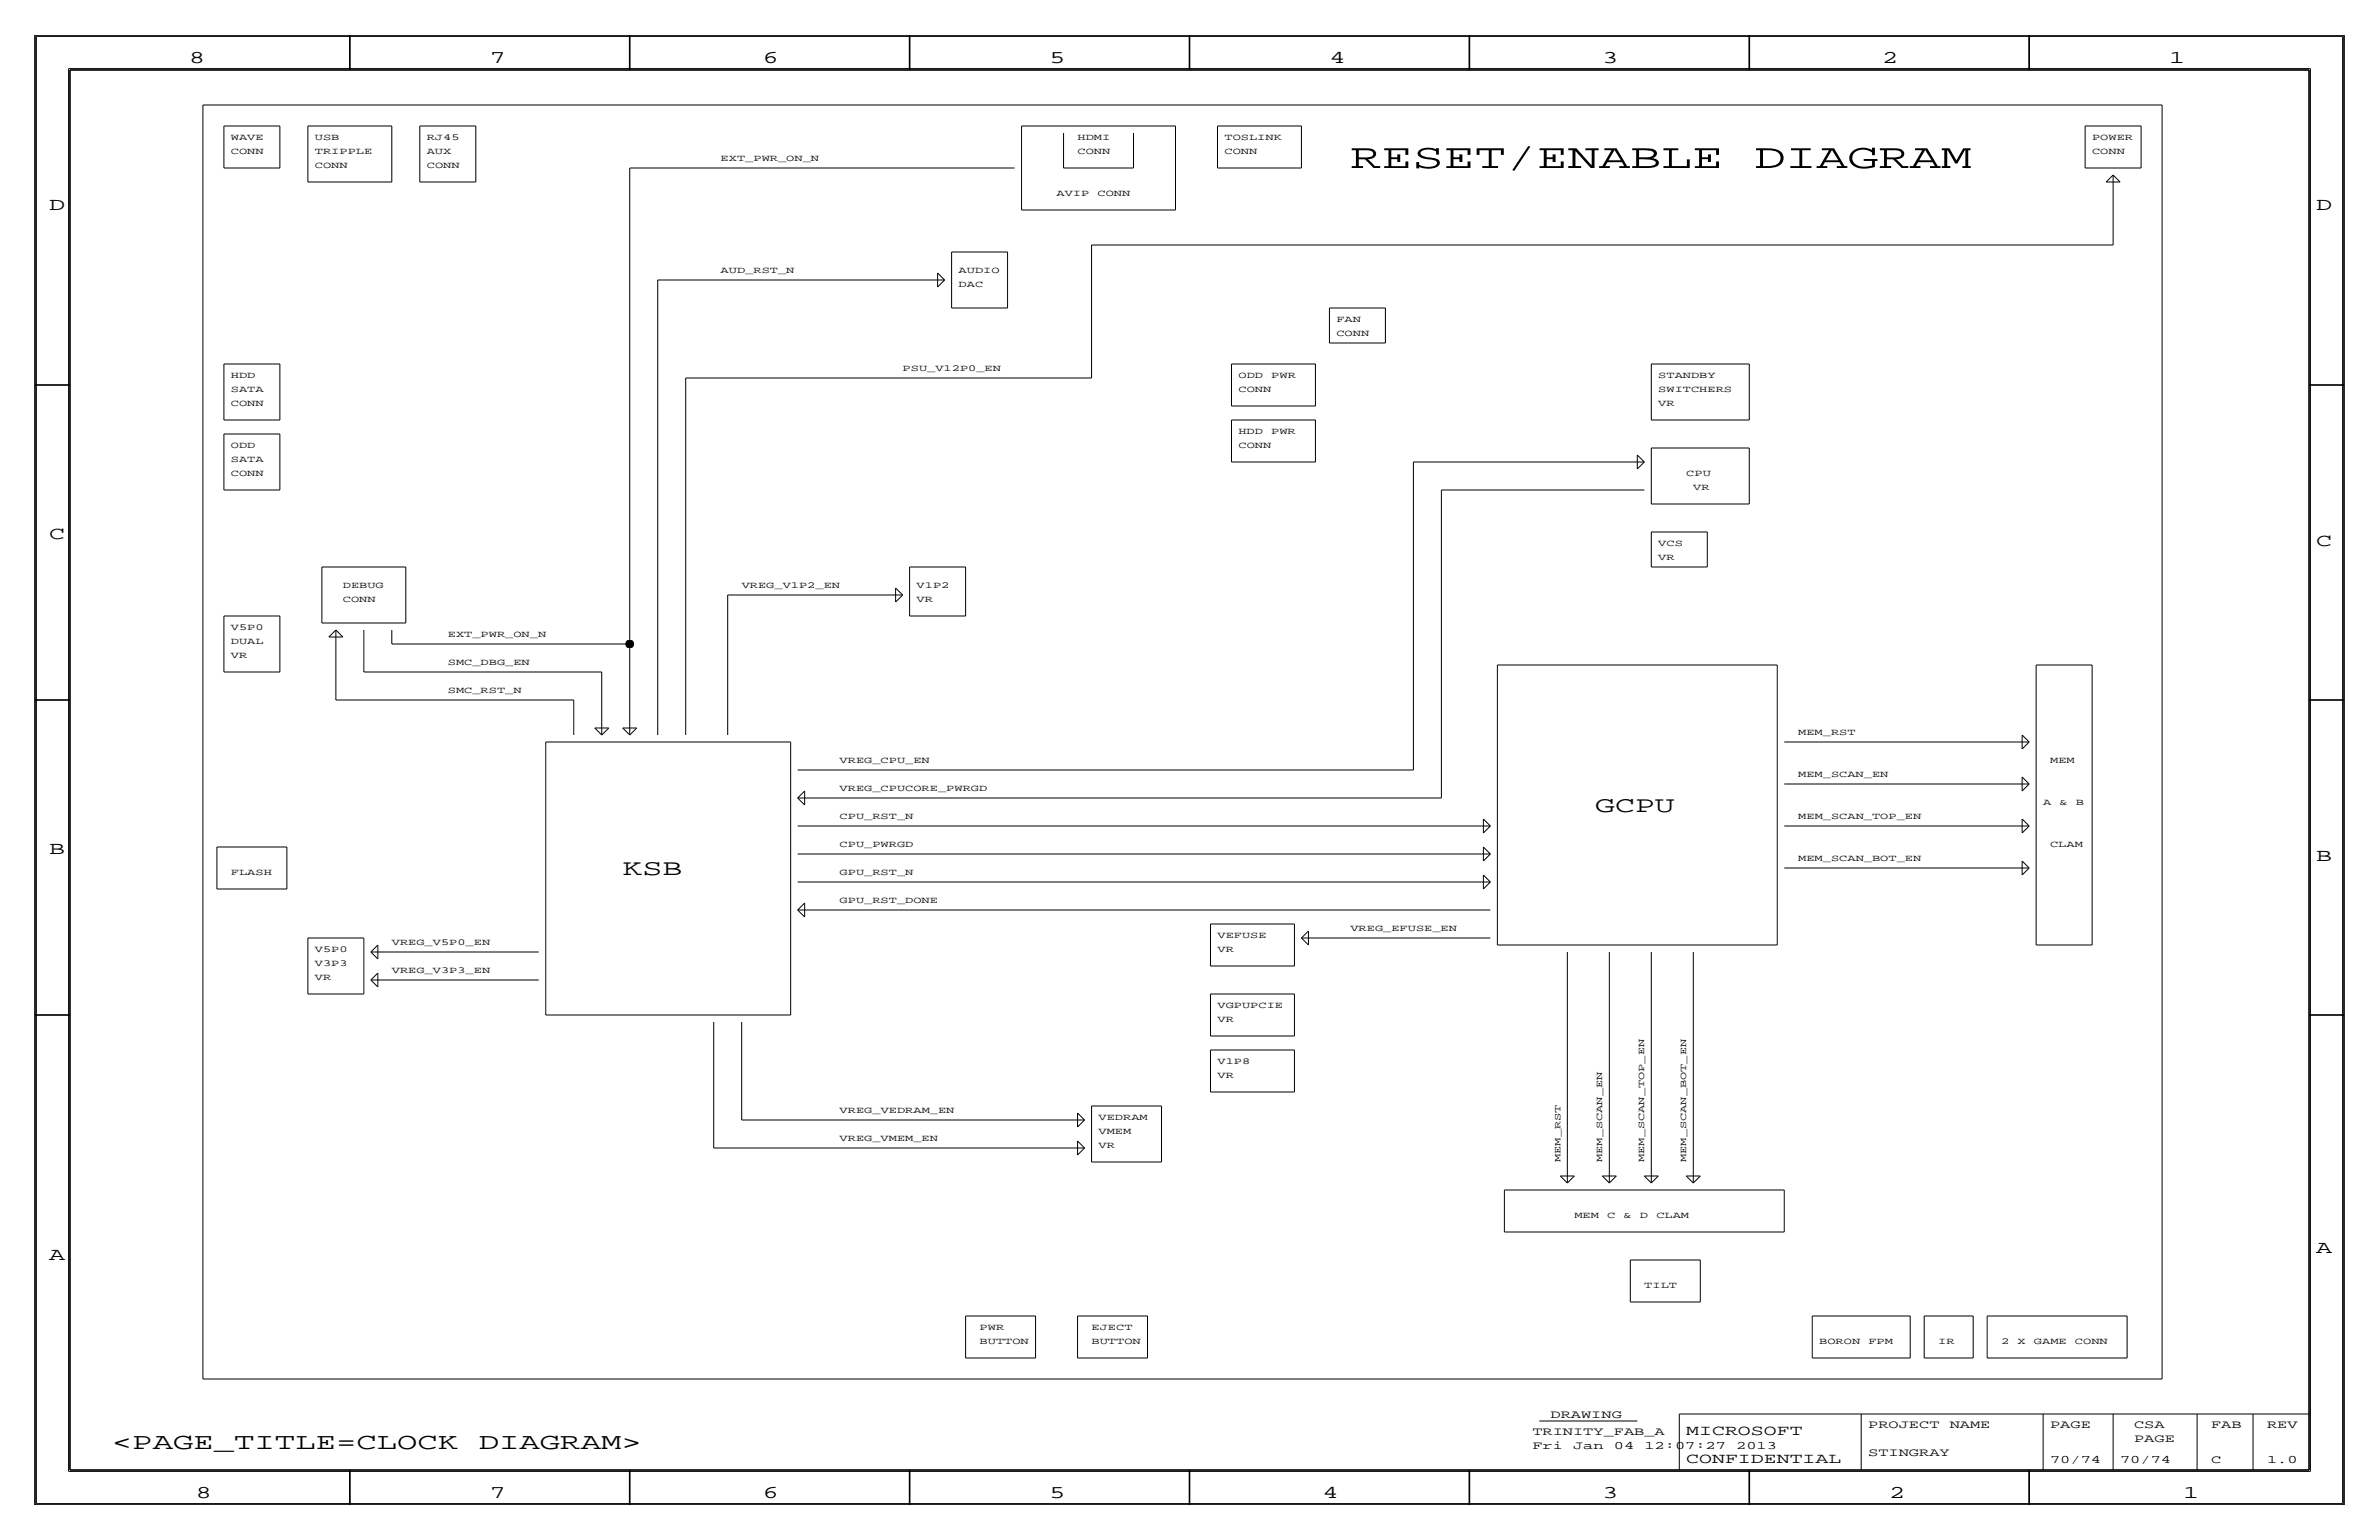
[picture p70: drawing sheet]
<svg xmlns="http://www.w3.org/2000/svg" width="432mm" height="279mm" viewBox="0 0 432 279" stroke-linecap="round" stroke-linejoin="round" font-family="sans-serif">
<defs><g id="words">
<g font-size="6.3">
<text x="245.1" y="30.5">RESET/ENABLE</text>
<text x="318.4" y="30.5">DIAGRAM</text>
</g>
<g font-size="4.2">
<text x="20.3" y="262.9">&lt;PAGE_TITLE=CLOCK</text>
<text x="86.9" y="262.9">DIAGRAM&gt;</text>
</g>
<g font-size="4.1">
<text x="289.6" y="147.3">GCPU</text>
<text x="113" y="158.8">KSB</text>
</g>
<g font-size="3.3">
<text x="34.3" y="11.4">8</text>
<text x="88.9" y="11.4">7</text>
<text x="138.5" y="11.4">6</text>
<text x="190.5" y="11.4">5</text>
<text x="241.3" y="11.4">4</text>
<text x="290.8" y="11.4">3</text>
<text x="341.6" y="11.4">2</text>
<text x="393.7" y="11.4">1</text>
<text x="8.9" y="38.1">D</text>
<text x="420.4" y="38.1">D</text>
<text x="8.9" y="97.8">C</text>
<text x="420.4" y="99.1">C</text>
<text x="8.9" y="154.9">B</text>
<text x="420.4" y="156.2">B</text>
<text x="420.4" y="227.3">A</text>
<text x="8.9" y="228.6">A</text>
<text x="35.6" y="271.8">8</text>
<text x="88.9" y="271.8">7</text>
<text x="138.4" y="271.8">6</text>
<text x="190.5" y="271.8">5</text>
<text x="240" y="271.8">4</text>
<text x="290.8" y="271.8">3</text>
<text x="342.9" y="271.8">2</text>
<text x="396.2" y="271.8">1</text>
</g>
<g font-size="2.6">
<text x="306.1" y="260.4">MICROSOFT</text>
<text x="306.1" y="265.4">CONFIDENTIAL</text>
</g>
<g font-size="2.1">
<text x="281.4" y="257.3">DRAWING</text>
<text x="278.1" y="262.9">Fri</text>
<text x="278.1" y="260.3">TRINITY_FAB_A</text>
<text x="285.5" y="262.9">Jan</text>
<text x="292.9" y="262.9">04</text>
<text x="298.5" y="262.9">12:07:27</text>
<text x="315.1" y="262.9">2013</text>
<text x="339.1" y="259.1">PROJECT</text>
<text x="353.9" y="259.1">NAME</text>
<text x="372.1" y="259.1">PAGE</text>
<text x="387.4" y="259.1">CSA</text>
<text x="387.4" y="261.6">PAGE</text>
<text x="401.3" y="259.1">FAB</text>
<text x="411.5" y="259.1">REV</text>
<text x="339.1" y="264.2">STINGRAY</text>
<text x="372.1" y="265.4">70/74</text>
<text x="384.8" y="265.4">70/74</text>
<text x="401.3" y="265.4">C</text>
<text x="411.5" y="265.4">1.0</text>
</g>
<g font-size="1.7">
<text x="41.9" y="25.4">WAVE</text>
<text x="41.9" y="27.9">CONN</text>
<text x="57.1" y="25.4">USB</text>
<text x="57.1" y="27.9">TRIPPLE</text>
<text x="77.5" y="25.4">RJ45</text>
<text x="77.5" y="27.9">AUX</text>
<text x="130.8" y="29.2">EXT_PWR_ON_N</text>
<text x="195.6" y="25.4">HDMI</text>
<text x="195.6" y="27.9">CONN</text>
<text x="222.2" y="27.9">CONN</text>
<text x="222.2" y="25.4">TOSLINK</text>
<text x="379.7" y="25.4">POWER</text>
<text x="379.7" y="27.9">CONN</text>
<text x="57.1" y="30.5">CONN</text>
<text x="77.5" y="30.5">CONN</text>
<text x="191.8" y="35.6">AVIP</text>
<text x="199.2" y="35.6">CONN</text>
<text x="130.8" y="49.5">AUD_RST_N</text>
<text x="174" y="49.5">AUDIO</text>
<text x="174" y="52.1">DAC</text>
<text x="242.6" y="58.4">FAN</text>
<text x="242.6" y="61">CONN</text>
<text x="41.9" y="68.6">HDD</text>
<text x="41.9" y="71.1">SATA</text>
<text x="163.8" y="67.3">PSU_V12P0_EN</text>
<text x="224.8" y="71.1">CONN</text>
<text x="224.8" y="68.6">ODD</text>
<text x="230.7" y="68.6">PWR</text>
<text x="301" y="71.1">SWITCHERS</text>
<text x="301" y="68.6">STANDBY</text>
<text x="41.9" y="73.7">CONN</text>
<text x="301" y="73.7">VR</text>
<text x="41.9" y="83.8">SATA</text>
<text x="41.9" y="81.3">ODD</text>
<text x="224.8" y="78.7">HDD</text>
<text x="224.8" y="81.3">CONN</text>
<text x="230.7" y="78.7">PWR</text>
<text x="41.9" y="86.4">CONN</text>
<text x="306.1" y="86.4">CPU</text>
<text x="307.3" y="88.9">VR</text>
<text x="301" y="101.6">VR</text>
<text x="301" y="99.1">VCS</text>
<text x="62.2" y="106.7">DEBUG</text>
<text x="134.6" y="106.7">VREG_V1P2_EN</text>
<text x="166.4" y="106.7">V1P2</text>
<text x="62.2" y="109.2">CONN</text>
<text x="166.4" y="109.2">VR</text>
<text x="41.9" y="119.4">VR</text>
<text x="41.9" y="114.3">V5P0</text>
<text x="41.9" y="116.8">DUAL</text>
<text x="81.3" y="115.6">EXT_PWR_ON_N</text>
<text x="81.3" y="120.7">SMC_DBG_EN</text>
<text x="81.3" y="125.7">SMC_RST_N</text>
<text x="326.4" y="133.4">MEM_RST</text>
<text x="152.4" y="143.5">VREG_CPUCORE_PWRGD</text>
<text x="152.4" y="138.4">VREG_CPU_EN</text>
<text x="326.4" y="141">MEM_SCAN_EN</text>
<text x="372.1" y="138.4">MEM</text>
<text x="152.4" y="148.6">CPU_RST_N</text>
<text x="326.4" y="148.6">MEM_SCAN_TOP_EN</text>
<text x="370.8" y="146">A</text>
<text x="373.8" y="146">&amp;</text>
<text x="376.8" y="146">B</text>
<text x="152.4" y="153.7">CPU_PWRGD</text>
<text x="372.1" y="153.7">CLAM</text>
<text x="41.9" y="158.7">FLASH</text>
<text x="152.4" y="158.8">GPU_RST_N</text>
<text x="326.4" y="156.2">MEM_SCAN_BOT_EN</text>
<text x="152.4" y="163.8">GPU_RST_DONE</text>
<text x="57.1" y="172.7">V5P0</text>
<text x="71.1" y="171.4">VREG_V5P0_EN</text>
<text x="221" y="170.2">VEFUSE</text>
<text x="221" y="172.7">VR</text>
<text x="245.1" y="168.9">VREG_EFUSE_EN</text>
<text x="57.1" y="175.3">V3P3</text>
<text x="57.1" y="177.8">VR</text>
<text x="71.1" y="176.5">VREG_V3P3_EN</text>
<text x="221" y="182.9">VGPUPCIE</text>
<text x="221" y="185.4">VR</text>
<text x="221" y="195.6">VR</text>
<text x="221" y="193">V1P8</text>
<text x="152.4" y="201.9">VREG_VEDRAM_EN</text>
<text x="199.4" y="203.2">VEDRAM</text>
<text x="152.4" y="207">VREG_VMEM_EN</text>
<text x="199.4" y="208.3">VR</text>
<text x="199.4" y="205.7">VMEM</text>
<text x="283.2" y="210.8" transform="rotate(-90 283.2 210.8)">MEM_RST</text>
<text x="290.8" y="210.8" transform="rotate(-90 290.8 210.8)">MEM_SCAN_EN</text>
<text x="298.4" y="210.8" transform="rotate(-90 298.4 210.8)">MEM_SCAN_TOP_EN</text>
<text x="306.1" y="210.8" transform="rotate(-90 306.1 210.8)">MEM_SCAN_BOT_EN</text>
<text x="285.8" y="221">MEM</text>
<text x="291.7" y="221">C</text>
<text x="294.7" y="221">&amp;</text>
<text x="297.7" y="221">D</text>
<text x="300.6" y="221">CLAM</text>
<text x="298.4" y="233.7">TILT</text>
<text x="177.8" y="243.8">BUTTON</text>
<text x="177.8" y="241.3">PWR</text>
<text x="198.1" y="243.8">BUTTON</text>
<text x="198.1" y="241.3">EJECT</text>
<text x="330.2" y="243.8">BORON</text>
<text x="339.1" y="243.8">FPM</text>
<text x="351.8" y="243.8">IR</text>
<text x="363.2" y="243.8">2</text>
<text x="366.2" y="243.8">X</text>
<text x="369.2" y="243.8">GAME</text>
<text x="376.6" y="243.8">CONN</text>
</g>
</g></defs>
<!-- layer: Nets -->
<g fill="none" stroke="#000" stroke-width=".18">
<path d="M36.8 19v231.2zM36.8 19.1h355.6zM392.4 19.1v231.1zM40.6 22.9v7.6zM40.6 22.9h10.2zM40.6 30.5h10.2zM50.8 22.9v7.6zM55.9 22.9v10.1zM55.9 22.9h15.2zM55.9 33h15.2zM71.1 22.9v10.1zM76.2 22.9h10.2z"/>
<path d="M76.2 22.9v10.1zM76.2 33h10.2zM86.4 22.9v10.1zM114.3 30.5v86.3zM114.3 30.5h69.8zM185.4 22.9v15.2zM185.4 22.9h28zM185.4 38.1h28zM193 30.5h12.7zM193 24.1v6.4zM205.7 24.1v6.4zM213.4 22.9v15.2z"/>
<path d="M221 30.5h15.2zM221 22.9v7.6zM221 22.9h15.2zM236.2 22.9v7.6zM378.5 30.5h10.1zM378.5 22.9v7.6zM378.5 22.9h10.1zM382.3 33h2.5zM383.5 31.8l-1.2 1.2zM383.5 31.7v12.7zM383.5 31.7l1.3 1.3zM388.6 22.9v7.6z"/>
<path d="M119.4 50.8h52zM119.4 50.8v82.5zM170.2 49.5v2.6zM170.2 52.1l1.2-1.3zM170.2 49.5l1.2 1.3zM172.7 45.7v10.2zM172.7 45.7h10.2zM172.7 55.9h10.2zM182.9 45.7v10.2zM198.1 44.4h185.4zM198.1 44.5v24.1zM241.3 55.9h10.2z"/>
<path d="M241.3 55.9v6.3zM251.5 55.9v6.3zM40.6 66v10.2zM40.6 66h10.2zM40.6 78.7v10.2zM40.6 78.7h10.2zM40.6 76.2h10.2zM50.8 66v10.2zM50.8 78.7v10.2zM124.5 68.6h73.6zM124.5 68.6v64.7zM223.5 76.2v7.6z"/>
<path d="M223.5 76.2h15.3zM223.5 66v7.7zM223.5 66h15.3zM223.5 73.7h15.3zM238.8 76.2v7.6zM238.8 66v7.7zM241.3 62.2h10.2zM299.7 66v10.2zM299.7 66h17.8zM299.7 76.2h17.8zM317.5 66v10.2zM40.6 88.9h10.2z"/>
<path d="M223.5 83.8h15.3zM256.5 83.8h42zM256.5 83.8v55.9zM261.6 88.9v55.9zM261.6 88.9h36.8zM297.2 82.5l1.2 1.3zM297.2 82.5v2.6zM297.2 85.1l1.3-1.3zM299.7 81.3v10.1zM299.7 81.3h17.8zM299.7 96.5v6.4zM299.7 96.5h10.2z"/>
<path d="M299.7 91.4h17.8zM309.9 96.5v6.4zM317.5 81.3v10.1zM40.6 111.8v10.1zM40.6 111.8h10.2zM50.8 111.8v10.1zM58.4 102.9h15.3zM58.4 102.9v10.1zM58.4 113h15.3zM59.7 115.6h2.5zM61 114.3l1.2 1.3zM61 114.3l-1.3 1.3z"/>
<path d="M61 114.3v12.7zM66 114.3v7.6zM71.1 114.3v2.5zM71.1 116.8h43.2zM73.7 102.9v10.1zM114.3 116.8v16.5zM132.1 107.9h31.7zM132.1 107.9v25.4zM162.6 106.7l1.2 1.2zM162.6 106.7v2.5zM162.6 109.2l1.2-1.2zM165.1 102.9h10.2z"/>
<path d="M165.1 102.9v8.9zM165.1 111.8h10.2zM175.3 102.9v8.9zM299.7 102.9h10.2zM40.6 121.9h10.2zM61 127h43.1zM66 121.9h43.2zM99.1 134.6v49.5zM99.1 134.6h44.4zM104.1 127v6.3zM107.9 132.1h2.6zM107.9 132.1l1.3 1.2z"/>
<path d="M109.2 133.3l1.3-1.2zM109.2 121.9v11.4zM113 132.1l1.3 1.2zM113 132.1h2.6zM114.3 133.3l1.3-1.2zM143.5 134.6v49.5zM144.8 139.7h111.7zM271.8 120.6v50.8zM271.8 120.7h50.8zM322.6 120.7v50.7zM323.8 134.6h44.5zM367 133.4l1.3 1.2z"/>
<path d="M367 133.3v2.6zM368.3 134.6l-1.3 1.3zM369.6 120.6v50.8zM369.6 120.7h10.1zM379.7 120.7v50.7zM39.4 153.7v7.6zM39.4 153.7h12.7zM52.1 153.7v7.6zM144.8 144.8h116.8zM144.8 154.9h125.7zM144.8 144.8l1.2-1.3zM144.8 149.9h125.7z"/>
<path d="M144.8 144.8l1.2 1.2zM146 143.5v2.6zM269.2 158.8l1.3 1.2zM269.2 153.7l1.3 1.2zM269.2 148.6l1.3 1.3zM269.2 158.8v2.5zM269.2 153.7v2.5zM269.2 148.6v2.5zM269.2 151.1l1.3-1.2zM270.5 154.9l-1.3 1.3zM323.8 149.9h44.5zM323.8 142.2h44.5z"/>
<path d="M323.8 157.5h44.5zM367 148.6l1.3 1.3zM367 141l1.3 1.2zM367 156.2l1.3 1.3zM367 151.1l1.3-1.2zM367 148.6v2.5zM367 143.5l1.3-1.3zM367 141v2.5zM367 156.2v2.6zM367 158.8l1.3-1.3zM39.4 161.3h12.7zM55.9 170.2v10.1z"/>
<path d="M55.9 170.2h10.1zM66 170.2v10.1zM67.3 172.7h30.5zM67.3 172.7l1.3 1.3zM67.3 177.8l1.3 1.3zM67.3 172.7l1.3-1.2zM67.3 177.8l1.3-1.3zM67.3 177.8h30.5zM68.6 171.4v2.6zM68.6 176.5v2.6zM144.8 165.1l1.2-1.3zM144.8 165.1h125.7z"/>
<path d="M144.8 160h125.7zM144.8 165.1l1.2 1.3zM146 163.8v2.6zM219.7 167.6v7.7zM219.7 167.6h15.2zM219.7 175.3h15.2zM234.9 167.6v7.7zM236.2 170.2l1.3-1.3zM236.2 170.2h34.3zM236.2 170.2l1.3 1.2zM237.5 168.9v2.6zM269.2 161.3l1.3-1.3z"/>
<path d="M271.8 171.4h50.8zM284.5 172.7v41.9zM292.1 172.7v41.9zM299.7 172.7v41.9zM307.3 172.7v41.9zM369.6 171.4h10.1zM55.9 180.3h10.1zM99.1 184.1h44.4zM129.5 185.4v22.9zM134.6 185.4v17.8zM219.7 190.5v7.6zM219.7 190.5h15.2z"/>
<path d="M219.7 180.3v7.7zM219.7 180.3h15.2zM219.7 198.1h15.2zM219.7 188h15.2zM234.9 190.5v7.6zM234.9 180.3v7.7zM129.5 208.3h67.3zM134.6 203.2h62.2zM195.6 201.9l1.2 1.3zM195.6 207l1.2 1.3zM195.6 201.9v2.6zM195.6 204.5l1.3-1.3z"/>
<path d="M195.6 207v2.6zM195.6 209.5l1.3-1.2zM198.1 210.8h12.7zM198.1 200.7v10.1zM198.1 200.7h12.7zM210.8 200.7v10.1zM273 215.9v7.6zM273 215.9h50.8zM283.2 213.4l1.3 1.2zM283.2 213.4h2.6zM285.8 213.4l-1.3 1.2zM290.8 213.4h2.6z"/>
<path d="M290.8 213.4l1.3 1.2zM293.4 213.4l-1.3 1.2zM298.4 213.4l1.3 1.2zM298.5 213.4h2.5zM299.7 214.6l1.3-1.2zM306.1 213.4l1.2 1.2zM306.1 213.4h2.5zM307.3 214.6l1.3-1.2zM323.8 215.9v7.6zM175.3 238.8v7.6zM175.3 238.8h12.7zM188 238.8v7.6z"/>
<path d="M195.6 238.8v7.6zM195.6 238.8h12.7zM208.3 238.8v7.6zM273 223.5h50.8zM295.9 228.6v7.6zM295.9 236.2h12.7zM295.9 228.6h12.7zM308.6 228.6v7.6zM328.9 238.8v7.6zM328.9 238.8h17.8zM346.7 238.8v7.6zM349.2 238.8h8.9z"/>
<path d="M349.2 238.8v7.6zM358.1 238.8v7.6zM360.7 238.8v7.6zM360.7 238.8h25.4zM386.1 238.8v7.6zM36.8 250.2h355.6zM175.3 246.4h12.7zM195.6 246.4h12.7zM328.9 246.4h17.8zM349.3 246.4h8.8zM360.7 246.4h25.4z"/>
</g>
<circle cx="114.3" cy="116.8" r=".72" fill="#000" stroke="#000" stroke-width=".18"/>
<!-- layer: Components -->
<path d="M279.4 257.8h17.8z" fill="none" stroke="#000" stroke-width=".18"/>
<!-- layer: Page Border and Title Block -->
<g fill="none" stroke="#000" stroke-width=".3">
<path d="M6.3 6.3v266.7zM6.4 6.3h419zM12.7 12.7h406.4zM12.7 12.7v254zM63.5 6.3v6.4zM114.3 6.3v6.4zM165.1 6.3v6.4zM215.9 6.3v6.4zM266.7 6.3v6.4zM317.5 6.3v6.4zM368.3 6.3v6.4zM419.1 12.7v254z"/>
<path d="M425.4 6.3v266.7zM6.3 69.8h6.4zM419.1 69.8h6.3zM6.3 127h6.4zM419.1 127h6.3zM6.3 184.1h6.4zM419.1 184.1h6.3zM6.4 273h419zM12.7 266.7h406.4zM63.5 266.7v6.3zM114.3 266.7v6.3zM165.1 266.7v6.3z"/>
<path d="M215.9 266.7v6.3zM266.7 266.7v6.3zM317.5 266.7v6.3zM368.3 266.7v6.3z"/>
</g>
<g fill="none" stroke="#000" stroke-width=".18">
<path d="M6.6 6.6h418.6zM6.6 6.6v266.2zM12.4 12.4v254.6zM12.4 12.4h407zM419.4 12.4v254.6zM425.2 6.6v266.2zM304.8 256.5v10.2zM304.8 256.5h114.3zM337.8 256.5v10.2zM370.8 256.5v10.2zM383.5 256.5v10.2zM398.8 256.5v10.2z"/>
<path d="M408.9 256.5v10.2zM6.6 272.8h418.6zM12.4 267h407z"/>
</g>
<use href="#words"/>
</svg>
